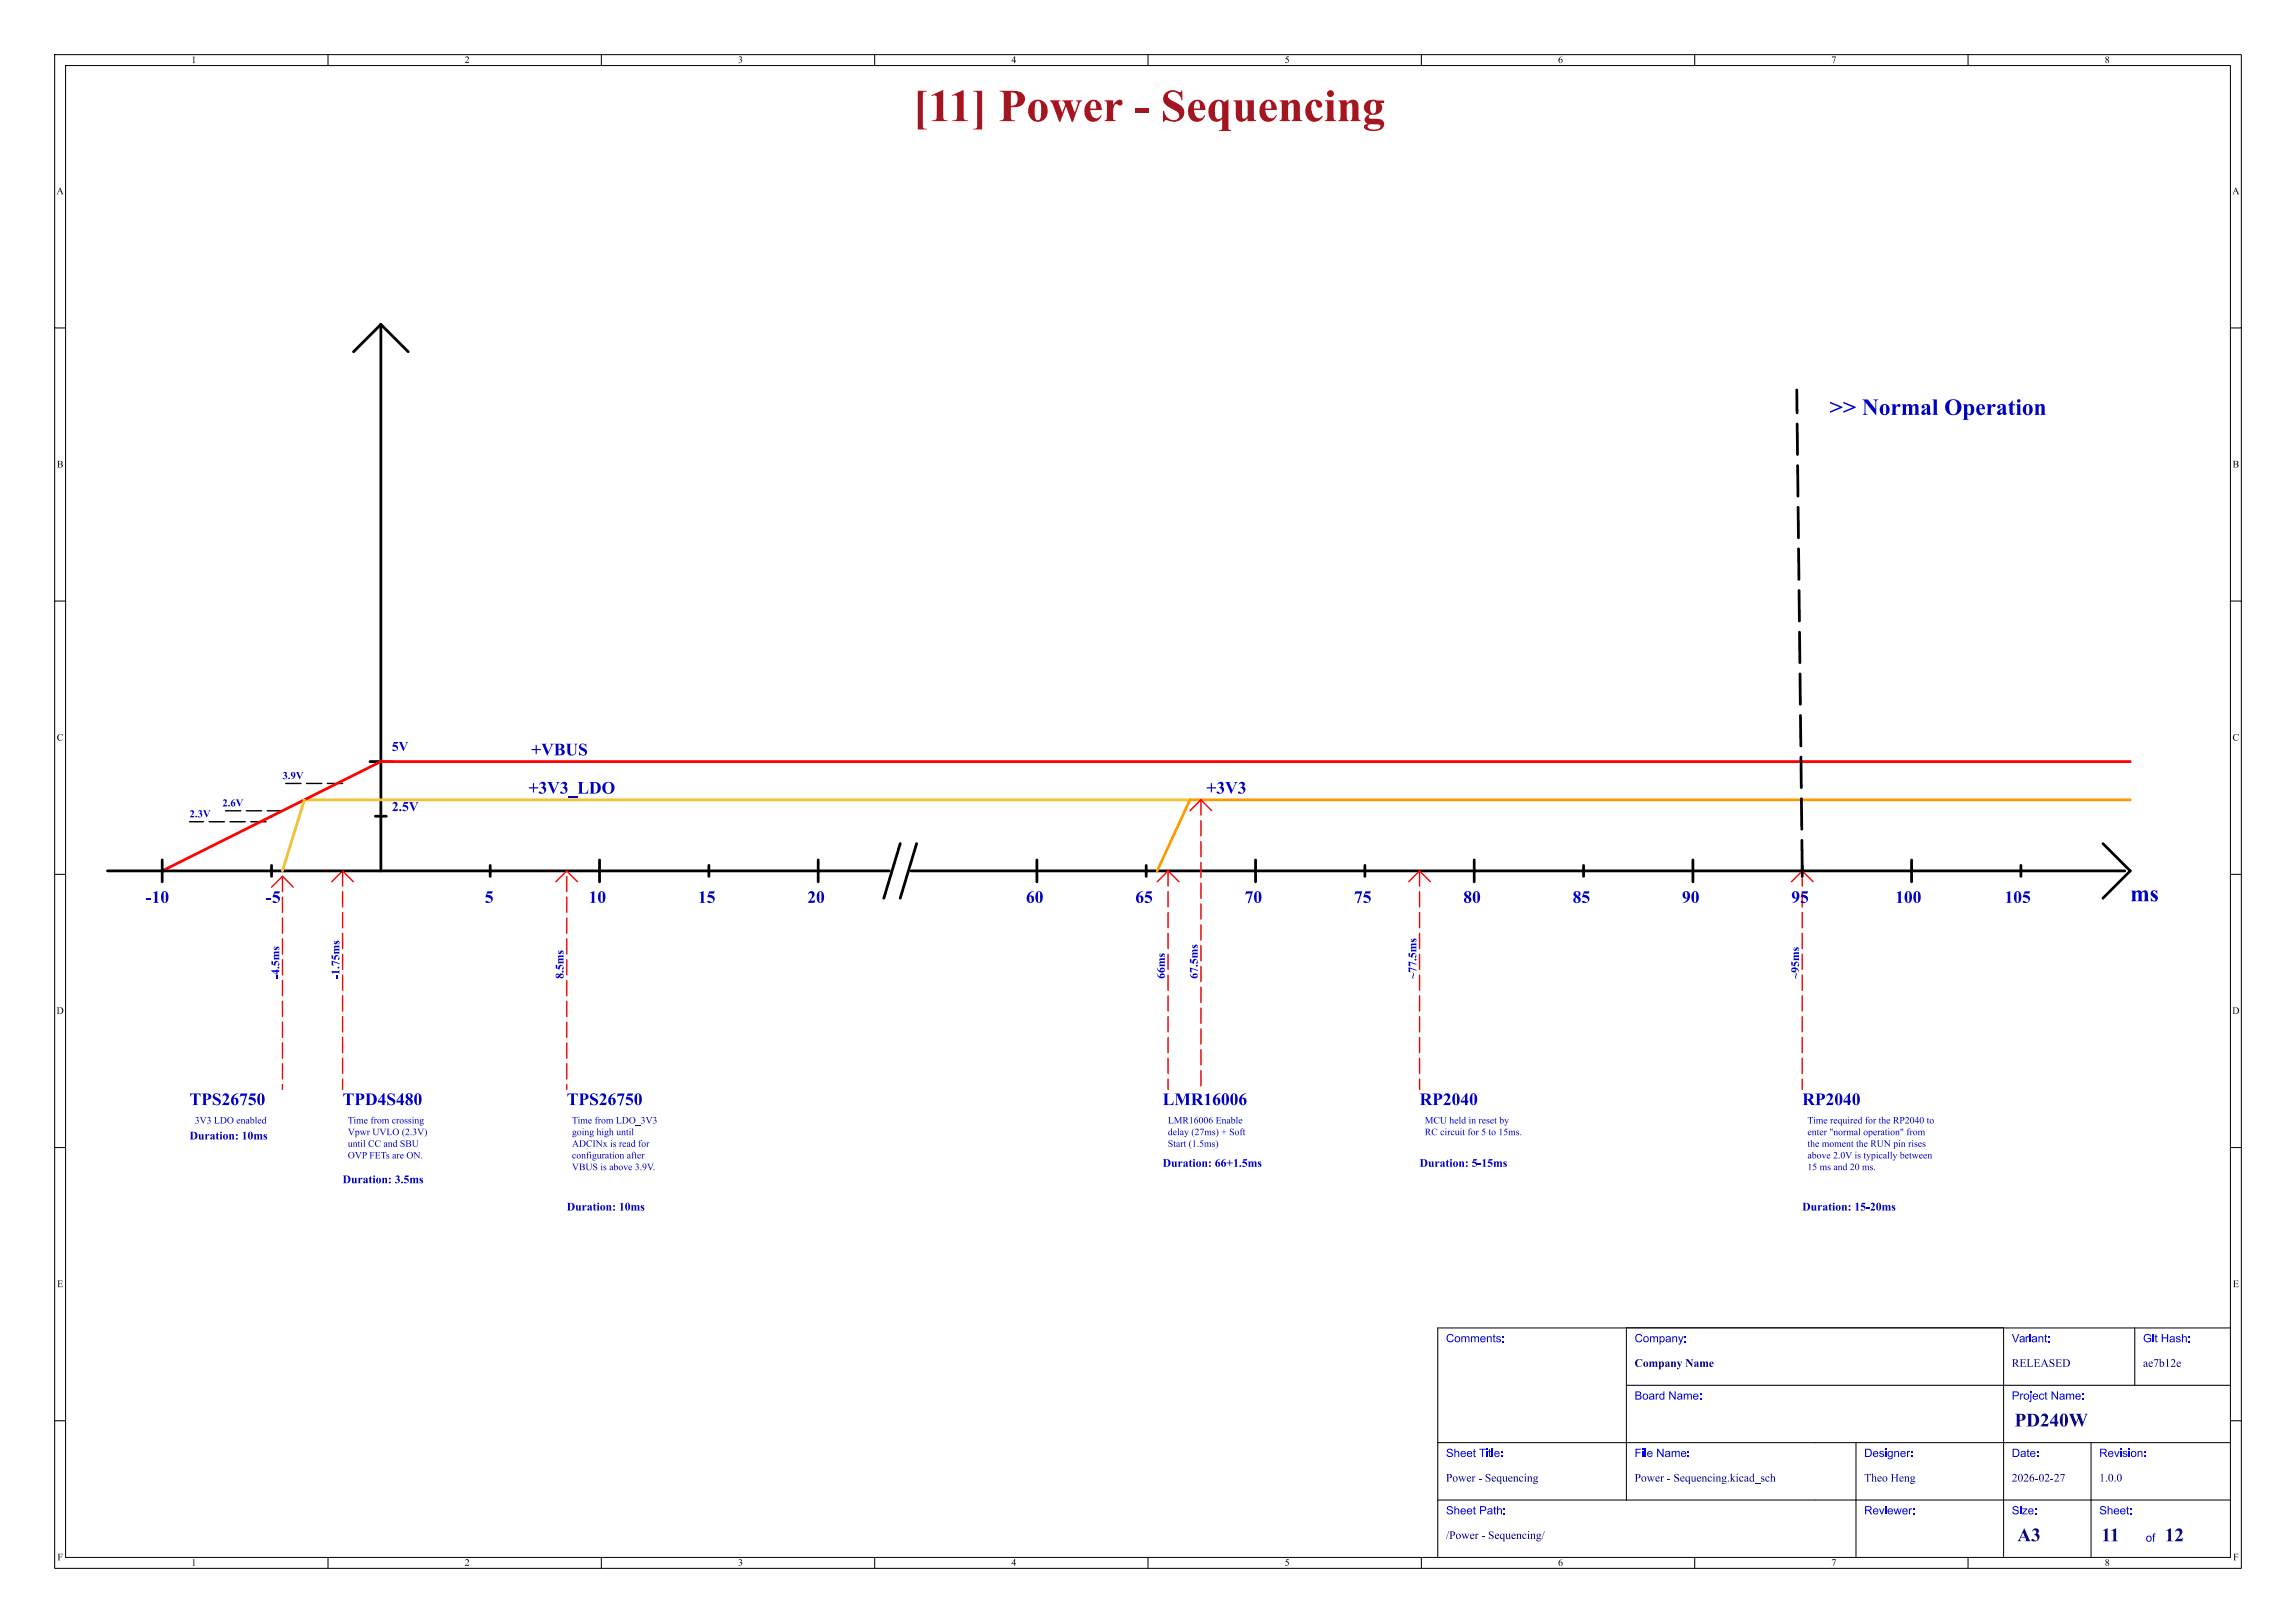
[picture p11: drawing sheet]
<svg xmlns="http://www.w3.org/2000/svg" width="420mm" height="297mm" viewBox="0 0 420 297" stroke-linecap="round" stroke-linejoin="round" font-family="sans-serif">
<defs><g id="words">
<text font-size="8.4" fill="#a21622" x="167" y="24.4">[11]Power- Sequencing</text>
<g font-size="4.2" fill="#0000c2">
<text x="334.7" y="76.4">&gt;&gt; NormalOperation</text>
<text x="389.7" y="165.4">ms</text>
</g>
<g font-size="3.5" fill="#00007f">
<text x="368.5" y="261.9">PD240W</text>
<text x="369" y="282.9">A3</text>
<text x="384.4" y="282.9">11</text>
<text x="396" y="282.9">12</text>
</g>
<g font-size="3.2" fill="#0000c2">
<text x="97.2" y="138.6">+VBUS</text>
<text x="96.7" y="145.6">+3V3_LDO</text>
<text x="220.7" y="145.6">+3V3</text>
<text x="26.7" y="165.6">-10</text>
<text x="48.7" y="165.6">-5</text>
<text x="88.7" y="165.6">5</text>
<text x="107.7" y="165.6">10</text>
<text x="127.7" y="165.6">15</text>
<text x="147.7" y="165.6">20</text>
<text x="187.7" y="165.6">60</text>
<text x="207.7" y="165.6">65</text>
<text x="227.7" y="165.6">70</text>
<text x="247.7" y="165.6">75</text>
<text x="267.7" y="165.6">80</text>
<text x="287.7" y="165.6">85</text>
<text x="307.7" y="165.6">90</text>
<text x="327.7" y="165.6">95</text>
<text x="346.7" y="165.6">100</text>
<text x="366.7" y="165.6">105</text>
<text x="34.7" y="202.6">TPS26750</text>
<text x="62.7" y="202.6">TPD4S480</text>
<text x="103.7" y="202.6">TPS26750</text>
<text x="212.7" y="202.6">LMR16006</text>
<text x="259.7" y="202.6">RP2040</text>
<text x="329.7" y="202.6">RP2040</text>
</g>
<g font-size="2.5" fill="#0000c2">
<text x="71.7" y="137.7">5V</text>
<text x="71.7" y="148.7">2.5V</text>
</g>
<g font-size="2.1" fill="#0000c2">
<text x="51.3" y="179.1" transform="rotate(-90 51.3 179.1)">-4.5ms</text>
<text x="62.3" y="179.1" transform="rotate(-90 62.3 179.1)">-1.75ms</text>
<text x="103.3" y="179.1" transform="rotate(-90 103.3 179.1)">8.5ms</text>
<text x="213.3" y="179.1" transform="rotate(-90 213.3 179.1)">66ms</text>
<text x="219.3" y="179.1" transform="rotate(-90 219.3 179.1)">67.5ms</text>
<text x="259.3" y="179.1" transform="rotate(-90 259.3 179.1)">~77.5ms</text>
<text x="329.3" y="179.1" transform="rotate(-90 329.3 179.1)">~95ms</text>
<text x="34.7" y="208.8">Duration:10ms</text>
<text x="212.7" y="213.8">Duration:66+1.5ms</text>
<text x="259.7" y="213.8">Duration:5-15ms</text>
<text x="62.7" y="216.8">Duration:3.5ms</text>
<text x="103.7" y="221.8">Duration:10ms</text>
<text x="329.7" y="221.8">Duration:15-20ms</text>
</g>
<g font-size="2.1" fill="#00f">
<text x="264.5" y="246.2">Comments:</text>
<text x="299" y="246.2">Company:</text>
<text x="368" y="246.2">Variant:</text>
<text x="392" y="246.2">Git Hash:</text>
<text x="299" y="256.7">Board Name:</text>
<text x="368" y="256.7">Project Name:</text>
<text x="264.5" y="267.2">Sheet Title:</text>
<text x="299" y="267.2">File Name:</text>
<text x="341" y="267.2">Designer:</text>
<text x="368" y="267.2">Date:</text>
<text x="384" y="267.2">Revision:</text>
<text x="264.5" y="277.7">Sheet Path:</text>
<text x="341" y="277.7">Reviewer:</text>
<text x="368" y="277.7">Size:</text>
<text x="384" y="277.7">Sheet:</text>
<text x="392.5" y="282.7">of</text>
</g>
<g font-size="2.1" fill="#00007f">
<text x="299" y="250.7">CompanyName</text>
<text x="368" y="250.7">RELEASED</text>
<text x="392" y="250.7">ae7b12e</text>
<text x="264.5" y="271.7">Power- Sequencing</text>
<text x="299" y="271.7">Power- Sequencing.kicad_sch</text>
<text x="341" y="271.7">TheoHeng</text>
<text x="368" y="271.7">2026-02-27</text>
<text x="384" y="271.7">1.0.0</text>
<text x="264.5" y="282.2">/Power- Sequencing/</text>
</g>
<g font-size="1.9" fill="#0000c2">
<text x="51.7" y="142.8">3.9V</text>
<text x="34.7" y="149.8">2.3V</text>
<text x="40.7" y="147.8">2.6V</text>
</g>
<g font-size="1.8">
<text x="35" y="12">1</text>
<text x="85" y="12">2</text>
<text x="135" y="12">3</text>
<text x="185" y="12">4</text>
<text x="235" y="12">5</text>
<text x="285" y="12">6</text>
<text x="335" y="12">7</text>
<text x="385" y="12">8</text>
<text x="10.3" y="36">A</text>
<text x="408.3" y="36">A</text>
<text x="10.4" y="86">B</text>
<text x="408.4" y="86">B</text>
<text x="10.4" y="136">C</text>
<text x="408.4" y="136">C</text>
<text x="10.3" y="186">D</text>
<text x="408.3" y="186">D</text>
<text x="10.4" y="236">E</text>
<text x="408.4" y="236">E</text>
<text x="10.5" y="286">F</text>
<text x="35" y="287">1</text>
<text x="85" y="287">2</text>
<text x="135" y="287">3</text>
<text x="185" y="287">4</text>
<text x="235" y="287">5</text>
<text x="285" y="287">6</text>
<text x="335" y="287">7</text>
<text x="385" y="287">8</text>
<text x="408.5" y="286">F</text>
</g>
<g font-size="1.8" fill="#0000c2">
<text x="35.6" y="206.3">3V3 LDO enabled</text>
<text x="63.6" y="206.3">Timefrom crossing</text>
<text x="63.6" y="208.4">Vpwr UVLO (2.3V)</text>
<text x="104.6" y="206.3">Timefrom LDO_3V3</text>
<text x="104.6" y="208.4">goinghighuntil</text>
<text x="213.6" y="208.4">delay(27ms)+ Soft</text>
<text x="260.6" y="206.3">MCU heldin resetby</text>
<text x="260.6" y="208.4">RCcircuit for 5 to 15ms.</text>
<text x="330.6" y="206.3">Timerequiredfor theRP2040to</text>
<text x="330.6" y="208.4">enter&quot;normaloperation&quot;from</text>
<text x="63.6" y="210.6">until CCandSBU</text>
<text x="63.6" y="212.7">OVPFETsareON.</text>
<text x="104.6" y="210.6">ADCINx is readfor</text>
<text x="104.6" y="212.7">configurationafter</text>
<text x="104.6" y="214.8">VBUS is above3.9V.</text>
<text x="213.6" y="210.6">Start(1.5ms)</text>
<text x="330.6" y="210.6">themomenttheRUN pin rises</text>
<text x="330.6" y="212.7">above2.0Vis typically between</text>
<text x="330.6" y="214.8">15msand20ms.</text>
</g>
</g></defs>
<g fill="none" stroke="#000" stroke-width=".18">
<path d="M10 10h400v277h-400zM12 12h396v273h-396zM60 10v2M110 10v2M160 10v2M210 10v2M260 10v2M310 10v2M360 10v2M10 60h2M408 60h2M10 110h2"/>
<path d="M408 110h2M10 160h2M408 160h2M10 210h2M408 210h2M297.5 253.5h110.5M297.5 243v31.5M366.5 243v42M390.5 243v10.5M408 243h-145v42M10 260h2M263 274.5h145"/>
<path d="M263 264h145M339.5 264v21M382.5 264v21M408 260h2M60 285v2M110 285v2M160 285v2M210 285v2M260 285v2M310 285v2M360 285v2"/>
</g>
<path d="M389.7 146.4h-172l-6 13" fill="none" stroke="#f90" stroke-width=".51"/>
<g fill="none" stroke="#000" stroke-width=".51">
<path d="M69.7 59.4l-5 5M69.7 59.4v100M69.7 59.4l5 5M67.7 139.4h4M19.7 159.4h143M29.7 157.4v4M49.7 158.4v2M68.7 149.4h2M89.7 158.4v2M109.7 157.4v4M129.7 158.4v2M149.7 157.4v4"/>
<path d="M164.7 154.4l-3 10M166.7 159.4h222M167.7 154.4l-3 10M189.7 157.4v4M209.7 158.4v2M229.7 157.4v4M249.7 158.4v2M269.7 157.4v4M289.7 158.4v2M309.7 157.4v4M329.7 158.4v2M349.7 157.4v4"/>
<path d="M369.7 158.4v2M384.7 154.4l5 5-5 5"/>
</g>
<path d="M48.7 150.4h-14M51.7 148.4h-11M62.7 143.4h-11" fill="none" stroke="#000" stroke-width=".25" stroke-dasharray="2.8 1"/>
<path d="M217.7 146.4h-162l-4 13" fill="none" stroke="#f1c232" stroke-width=".51"/>
<path d="M389.7 139.4h-320l-40 20" fill="none" stroke="#f00" stroke-width=".51"/>
<path d="M329.7 159.4l-1-88" fill="none" stroke="#000" stroke-width=".51" stroke-dasharray="5.6 2"/>
<g fill="none" stroke="#f00" stroke-width=".25" stroke-dasharray="2.8 1">
<path d="M62.7 159.4v40M62.7 159.4l2 2M103.7 159.4l2 2M213.7 159.4l2 2M213.7 159.4v40M217.7 148.4l2-2M219.7 146.4v53M219.7 146.4l2 2M259.7 159.4v40M259.7 159.4l2 2M329.7 159.4l2 2M329.7 159.4v40"/>
<path d="M49.7 162.4l2-2M51.7 160.4l2 2M51.7 160.4v39M60.7 161.4l2-2M101.7 161.4l2-2M103.7 160.4v39M211.7 161.4l2-2M257.7 161.4l2-2M327.7 161.4l2-2"/>
</g>
<g fill="#0000c2">
<path d="M109.1 204.4h.2l.2 .1v.1l-.2-.2-.2 .1v.3h.2h-.2v.7l.2 .1h-.5l.2-.1v-.7h-.2h.2z"/>
<path d="M109.1 206.6l.3-.1v.6l.2-.2 .2 .1 .2 .7h-.4l.1-.2v-.4l-.1-.1-.2 .1v.6h.1h-.4l.2-.1v-.8z"/>
<path d="M111.4 206.6l.3-.1v.6l.2-.2 .2 .1 .2 .7h-.4l.1-.2v-.4l-.1-.1-.2 .1v.6h.1h-.4l.1-.1v-.8z"/>
<path d="M115.5 206.6l.3-.1v1.1l.1 .1h-.4l.2-.1v-.8z"/>
<path d="M115.9 208.7l.2-.1v1.1l.2 .1-.3 .1v-.1l-.4 .1-.2-.3v-.2h.2l.1 .3h.3l-.1-.6h-.2l-.1 .3h-.2l.3-.3h.3v-.3z"/>
<path d="M117 208.7l.3-.1 .2 .1-.1 .1-.2-.1-.1 .1v.3h.2h-.2v.6l.2 .2h-.5l.1-.1v-.7h-.1h.1z"/>
<path d="M107.5 210.8h.2l.3 .1-.1 .1-.2-.2-.1 .1v.3h.2h-.2v.7l.1 .1h-.4l.1-.1v-.7h-.1h.1z"/>
<path d="M115.8 210.8h.2l.2 .1-.1 .1-.2-.2-.1 .1v.3h.2h-.2v.7l.2 .1h-.5l.1-.1 .1-.7h-.2h.2z"/>
<path d="M112.2 213l.3-.1v.6a.39 .39 0 0 1 .6 .2 .39 .39 0 0 1-.5 .5l-.2-.2v-.5h.1v.5a.27 .27 0 0 0 .4-.2 .27 .27 0 0 0-.4-.3h-.1l-.1-.4z"/>
<path d="M265.1 204.5l.3-.1v.5l.2-.1h.2l.2 .8h-.4l.1-.2v-.4l-.1-.1-.2 .1v.5l.1 .1h-.4l.2-.1v-.8z"/>
<path d="M266.8 204.5l.3-.1v1.1l.1 .1h-.3l.1-.1v-.8z"/>
<path d="M267.8 204.5l.2-.1 .1 1.1h.1l-.3 .1v-.1l-.4 .1-.1-.3v-.1h.1l.1 .3 .3-.1-.1-.5h-.2l-.1 .3h-.1l.2-.4h.3v-.3z"/>
<path d="M274.2 204.5l.3-.1v.5a.39 .39 0 0 1 .6 .3 .39 .39 0 0 1-.4 .4l-.3-.1v-.5h.1v.5a.27 .27 0 0 0 .4-.3 .27 .27 0 0 0-.4-.2h-.1v-.5z"/>
<path d="M268.8 206.6l.2-.1 .2 .1-.1 .1-.2-.2-.1 .1v.3l.2 .1h-.2v.6l.2 .1h-.5l.1-.1v-.6l-.1-.1h.1z"/>
<path d="M340.3 204.5l.2-.1 .1 1.1h.1l-.3 .1v-.1l-.4 .1-.1-.3v-.1h.1l.1 .3 .3-.1-.1-.5h-.2l-.1 .3h-.1l.2-.4h.3v-.3z"/>
<path d="M341.4 204.4h.3l.2 .1-.1 .1-.2-.2-.1 .1v.3h.2h-.2v.7l.2 .1h-.5l.1-.1v-.7h-.1h.1z"/>
<path d="M344.1 204.5l.3-.1v.5l.2-.1h.2l.2 .8h-.4l.1-.2v-.4l-.1-.1-.2 .1v.5l.1 .1h-.3l.1-.1v-.8z"/>
<path d="M339.9 206.6l.3-.1v1.1l.1 .1h-.3l.1-.1v-.8z"/>
<path d="M349 206.6l.3-.1 .2 .1-.1 .1-.2-.2-.1 .1v.3l.2 .1h-.2v.6l.1 .1h-.4l.1-.1v-.6l-.1-.1h.1z"/>
<path d="M331.1 208.7l.3-.1v.6l.2-.2 .2 .1 .2 .8h-.4l.1-.2v-.5l-.1-.1-.2 .2v.5l.1 .1h-.4l.2-.1v-.8z"/>
<path d="M340 208.7l.3-.1v.6l.2-.2 .2 .1 .2 .8h-.4l.1-.2v-.5l-.1-.1-.2 .2v.5l.1 .1h-.4l.1-.1v-.8z"/>
<path d="M331.4 210.9l.3-.1v.5a.39 .39 0 0 1 .6 .3 .39 .39 0 0 1-.5 .4l-.3-.1v-.5h.2v.5a.27 .27 0 0 0 .4-.3 .27 .27 0 0 0-.4-.2h-.2v-.5z"/>
<path d="M335.5 210.9a.39 .39 0 0 1 .6 .1 .39 .39 0 0 1-.3 .6l-.3 .3 .6-.1-.1 .2h-.7a.74 .74 0 0 0 .5-1l-.2-.1-.2 .2z"/>
<path d="M336.9 210.9v-.1a.6 .6 0 0 1 .6 .5 .6 .6 0 0 1-.3 .7h-.2l-.2-.2-.1-.4h.2a.3 .3 0 0 0 0 .4 .3 .3 0 0 0 .3 .1l.1-.7-.2-.3a.36 .36 0 0 0-.2 .5h-.2z"/>
<path d="M345.3 210.9l.2-.1v1.1l.2 .1h-.4l.1-.1v-.8z"/>
<path d="M345.7 210.9l.3-.1v1.1l.1 .1h-.3l.1-.1v-.8z"/>
<path d="M347.5 210.9l.3-.1v.5a.39 .39 0 0 1 .6 .3 .39 .39 0 0 1-.5 .4l-.3-.1v-.5h.2v.5a.27 .27 0 0 0 .4-.3 .27 .27 0 0 0-.4-.2h-.2v-.5z"/>
<path d="M330.8 213.1l.3-.2v1.1l.2 .1h-.4l.1-.1v-.7v-.2z"/>
<path d="M337.5 213l.3-.1v1.1l.1 .1-.2 .1v-.2l-.4 .1-.2-.3v-.1h.2l.1 .3h.3l-.1-.6h-.2l-.1 .3h-.2l.2-.4 .4 .1-.1-.4z"/>
<path d="M338.6 213a.39 .39 0 0 1 .5 .2 .39 .39 0 0 1-.2 .5l-.3 .3 .6-.1-.1 .2h-.7a.74 .74 0 0 0 .5-1h-.2l-.3 .2z"/>
<path d="M339.5 213a.6 .6 0 0 1 .6 .4 .6 .6 0 0 1-.3 .7h-.2l-.2-.2-.1-.3h.2a.3 .3 0 0 0 0 .3 .3 .3 0 0 0 .3 .2l.1-.7-.1-.4a.36 .36 0 0 0-.3 .6l-.2-.1z"/>
<path d="M45.7 204.5l.3-.1v.5a.39 .39 0 0 1 .6 .3 .39 .39 0 0 1-.5 .4l-.3-.1v-.5h.2v.5a.27 .27 0 0 0 .4-.3 .27 .27 0 0 0-.4-.2h-.2v-.5z"/>
<path d="M46.6 204.5l.3-.1v1.1l.1 .1h-.4l.2-.1v-.8z"/>
<path d="M48.3 204.5l.3-.1v1.1h.2l-.3 .1v-.1l-.4 .1-.2-.3v-.1h.2l.1 .3 .3-.1-.1-.5h-.2l-.1 .3h-.2l.3-.4h.3v-.3z"/>
<path d="M68.1 204.4h.2l.2 .1v.1l-.2-.2-.2 .1v.3h.2h-.2v.7l.2 .1h-.5l.2-.1v-.7h-.2h.2z"/>
<path d="M73.9 206.6l.1-.1a1.2 1.2 0 0 0 0 1.6l-.3-.2-.1-.5v-.5z"/>
<path d="M77.6 206.5a.92 .92 0 0 1 0 1.6 1.2 1.2 0 0 0 0-1.6z"/>
<path d="M66.4 208.7l.3-.1v1.2l.1 .1h-.3l.1-.1v-.8z"/>
<path d="M72.3 208.7l.3-.1v1.1l.1 .1-.2 .1-.1-.1-.3 .1-.2-.3v-.2h.1l.2 .3h.2l-.1-.6h-.1l-.2 .3h-.1l.2-.3h.3v-.3z"/>
<path d="M213.7 204.4h.5l-.2 .1v.9a.4 .4 0 0 0 .7-.1l-.1 .3h-.9l.1-.2v-.9z"/>
<path d="M214.7 204.4h.4l.4 .9 .4-.9h.4l-.2 .2v.9l.2 .1h-.5l.1-.1v-.9l-.4 1-.5-1v.9l.1 .1h-.4l.2-.2v-.9z"/>
<path d="M216.3 204.4l.9 .1v.4l-.3 .1 .6 .6h-.3l-.4-.6h-.1v.5l.1 .1h-.5l.2-.1v-1h.2v.5a.27 .27 0 0 0 .3-.3 .27 .27 0 0 0-.3-.2z"/>
<path d="M217.7 204.5l.3-.1v1.1l.1 .1h-.4l.2-.1v-.8l-.1-.1z"/>
<path d="M218.7 204.6l.5-.2-.4 .2-.2 .3a.36 .36 0 0 1 .6 .3 .36 .36 0 0 1-.4 .4 .36 .36 0 0 1-.4-.4h.2a.26 .26 0 0 0 .1 .3 .26 .26 0 0 0 .3 0 .26 .26 0 0 0 0-.4l-.2-.2-.2 .3h-.2z"/>
<path d="M219.5 204.5v-.1a.6 .6 0 0 1 .6 .5 .6 .6 0 0 1-.3 .7h-.2l-.2-.2-.1-.4h.2a.3 .3 0 0 0 0 .4 .3 .3 0 0 0 .3 .1l.1-.7-.2-.3a.36 .36 0 0 0-.2 .5h-.2z"/>
<path d="M220.4 204.5v-.1a.6 .6 0 0 1 .6 .5 .6 .6 0 0 1-.3 .7h-.2l-.2-.2-.1-.4h.2a.3 .3 0 0 0-.1 .4 .3 .3 0 0 0 .4 .1l.1-.7-.2-.3a.36 .36 0 0 0-.2 .5h-.2z"/>
<path d="M221.3 204.6l.5-.2-.3 .2-.2 .3a.36 .36 0 0 1 .5 .3 .36 .36 0 0 1-.3 .4 .36 .36 0 0 1-.4-.4h.2a.26 .26 0 0 0 .1 .3 .26 .26 0 0 0 .3 0 .26 .26 0 0 0 0-.4l-.3-.2-.1 .3h-.2z"/>
<path d="M222.4 204.4h.9v.3l-.1-.2h-.5v.4h.4l.1-.1v.4l-.1-.2h-.4v.5h.5l.2-.2-.1 .3h-.9l.2-.2v-.9z"/>
<path d="M223.5 204.9l.2-.1v.1l.4-.1 .2 .8h-.4l.2-.2-.2-.5-.2 .1v.5l.2 .1h-.4l.1-.1v-.5z"/>
<path d="M224.5 204.8l.4 .1 .1 .6 .1-.1-.1 .2-.6-.1v-.1l.3 .1 .1-.1v-.3l-.4 .3 .4-.3-.1-.3-.2 .3z"/>
<path d="M225.1 204.5l.3-.1v.5a.39 .39 0 0 1 .6 .3 .39 .39 0 0 1-.5 .4l-.2-.1v-.5h.1v.5a.27 .27 0 0 0 .4-.3 .27 .27 0 0 0-.4-.2h-.1l-.1-.5z"/>
<path d="M226.1 204.5l.2-.1v1.1l.2 .1h-.4l.1-.1v-.8z"/>
<path d="M226.7 204.9l.3-.1 .2 .2v.1h-.5l.1 .3 .3 .1 .1-.2a.32 .32 0 0 1-.4 .3 .32 .32 0 0 1-.1-.6h.4l-.2-.2-.3 .2z"/>
<path d="M214.1 206.6l.3-.1v1.1l.1 .1-.2 .1-.1-.2-.3 .1-.2-.3v-.1h.1l.2 .3h.2l-.1-.6h-.1l-.2 .3h-.1l.2-.4 .3 .1v-.4z"/>
<path d="M215.4 206.6l.2-.1v1.1l.2 .1h-.4l.1-.1v-.8z"/>
<path d="M218.3 206.6l.2-.1a1.2 1.2 0 0 0 0 1.6l-.3-.2-.2-.5 .1-.5z"/>
<path d="M222.4 206.5a.92 .92 0 0 1 0 1.6 1.2 1.2 0 0 0 0-1.6z"/>
<path d="M227 206.6l.3-.1 .2 .1-.1 .1-.2-.2-.1 .1v.3l.2 .1h-.2v.6l.2 .1h-.5l.1-.1v-.6l-.1-.1h.1z"/>
<path d="M217.8 208.7l.2-.1a1.2 1.2 0 0 0 0 1.6l-.3-.2-.2-.4 .1-.5z"/>
<path d="M222.3 208.6a.92 .92 0 0 1 0 1.6 1.2 1.2 0 0 0 0-1.6z"/>
<circle cx="105.9" cy="204.4" r=".09"/>
<circle cx="268.9" cy="204.4" r=".09"/>
<circle cx="331.9" cy="204.4" r=".09"/>
<circle cx="338.2" cy="204.4" r=".09"/>
<circle cx="64.9" cy="204.4" r=".09"/>
<circle cx="75.6" cy="204.4" r=".09"/>
</g>
<use href="#words"/>
</svg>
